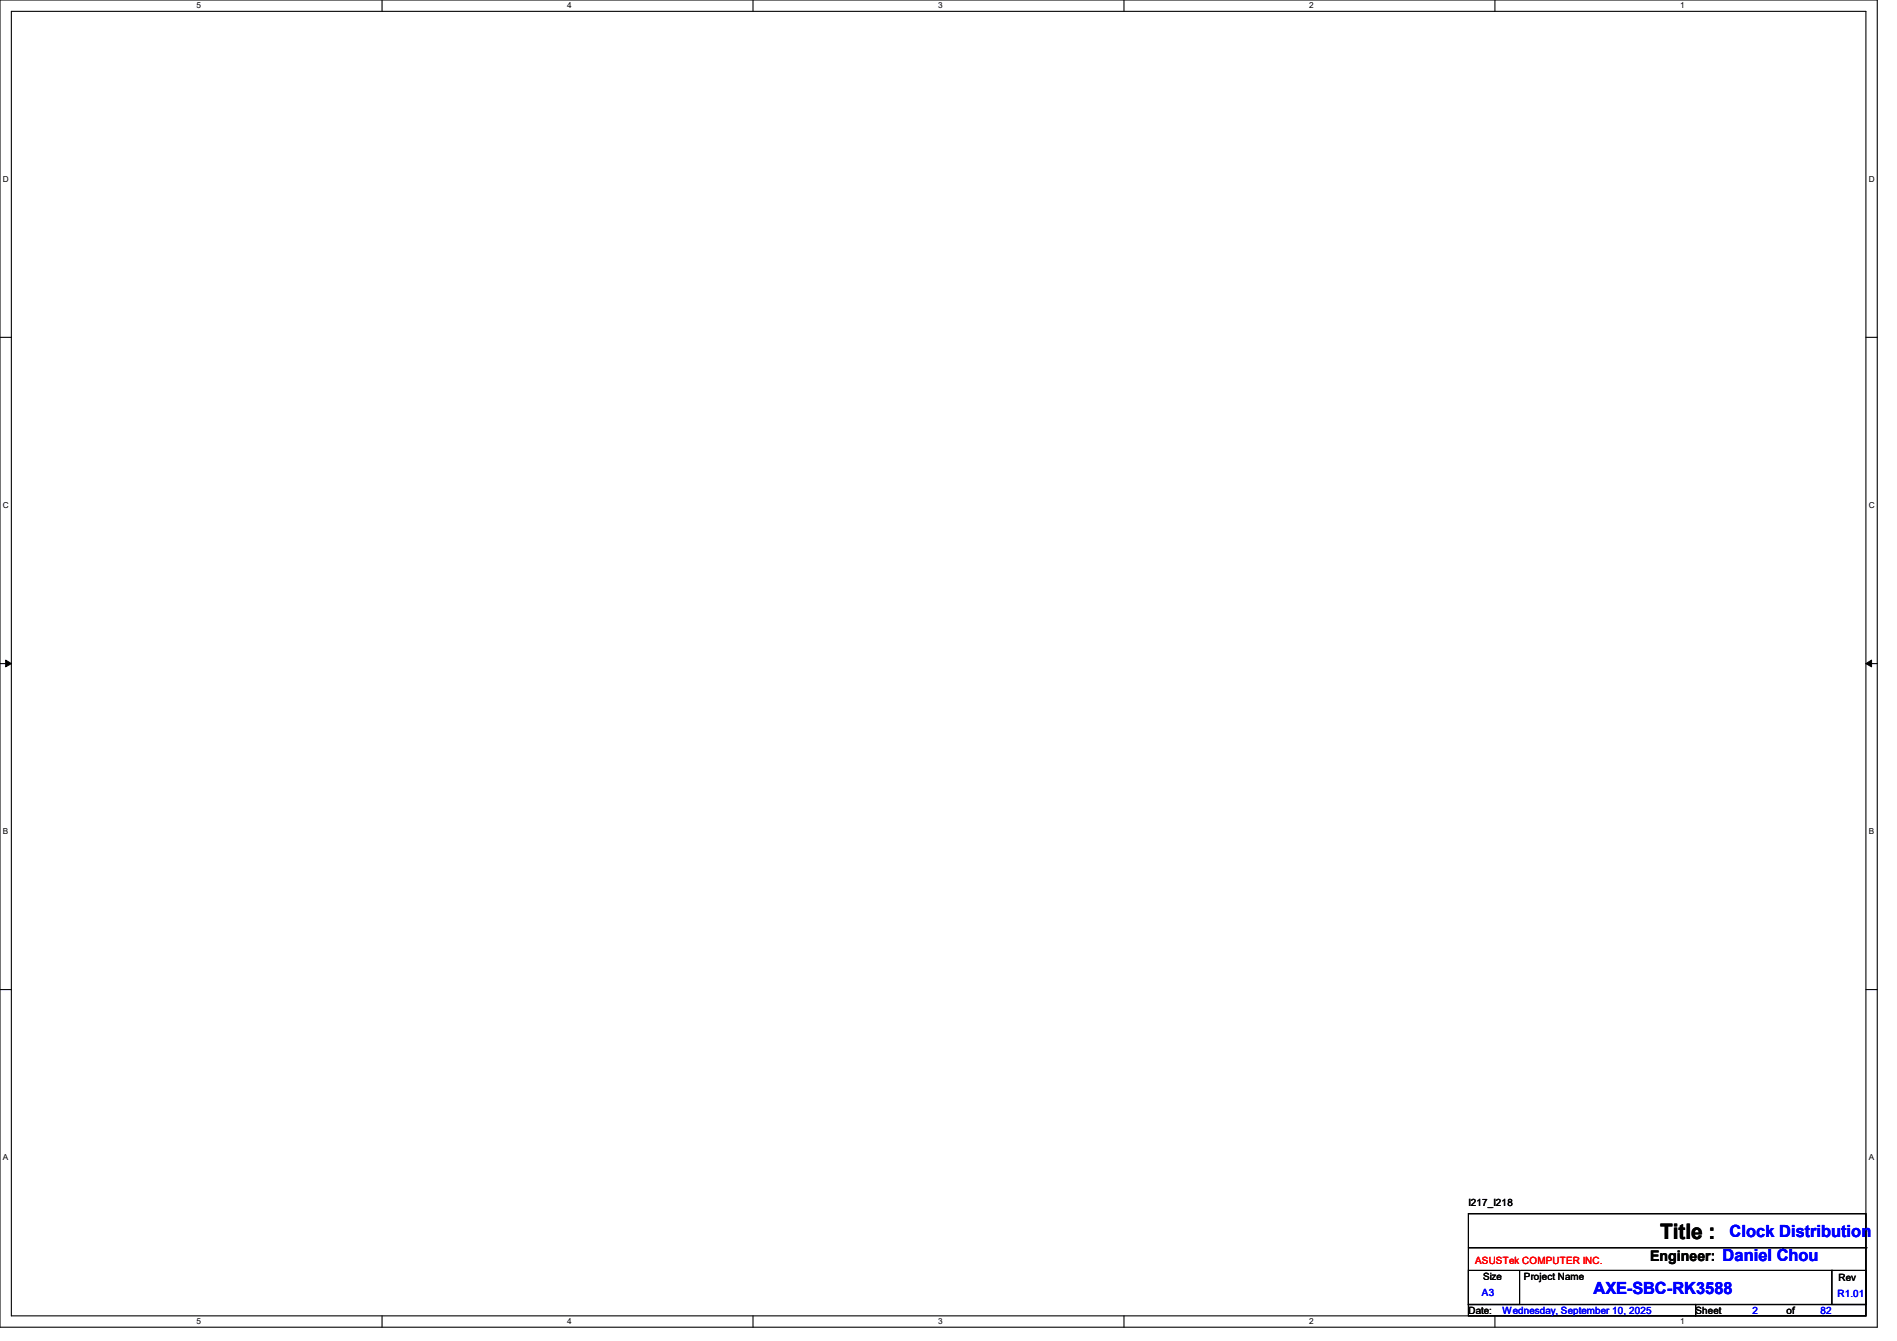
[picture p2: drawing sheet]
<svg xmlns="http://www.w3.org/2000/svg" width="297mm" height="210mm" viewBox="0 0 297 210" stroke-linecap="round" stroke-linejoin="round" font-family="sans-serif">
<defs><g id="words">
<text font-size="3.3" x="259.9" y="194.1">Title :</text>
<g font-size="2.6" fill="#00f">
<text x="269.7" y="197.4">Daniel Chou</text>
<text x="270.8" y="193.7">Clock Distribution</text>
<text x="249.5" y="202.6">AXE-SBC-RK3588</text>
</g>
<text font-size="2.3" x="258.4" y="197.5">Engineer:</text>
<g font-size="1.6">
<text x="229.9" y="188.8">I217_I218</text>
<text x="232.2" y="200.4">Size</text>
<text x="238.6" y="200.4">Project Name</text>
<text x="287.9" y="200.6">Rev</text>
<text x="229.9" y="205.7">Date:</text>
<text x="265.5" y="205.7">Sheet</text>
<text x="279.7" y="205.7">of</text>
</g>
<text font-size="1.6" fill="#f00" x="231" y="197.9">ASUSTek COMPUTER INC.</text>
<g font-size="1.6" fill="#00f">
<text x="232" y="202.9">A3</text>
<text x="287.7" y="203.1">R1.01</text>
<text x="235.2" y="205.7">Wednesday, September 10, 2025</text>
<text x="274.4" y="205.7">2</text>
<text x="285" y="205.7">82</text>
</g>
<g font-size="1.3">
<text x="30.8" y="1.3">5</text>
<text x="88.8" y="1.3">4</text>
<text x="146.9" y="1.3">3</text>
<text x="205" y="1.3">2</text>
<text x="263.1" y="1.3">1</text>
<text x=".5" y="28.4">D</text>
<text x="292.6" y="28.4">D</text>
<text x=".5" y="79.5">C</text>
<text x="292.6" y="79.5">C</text>
<text x=".5" y="130.6">B</text>
<text x="292.6" y="130.6">B</text>
<text x=".5" y="181.7">A</text>
<text x="292.6" y="181.7">A</text>
<text x="30.8" y="207.4">5</text>
<text x="88.8" y="207.4">4</text>
<text x="146.9" y="207.4">3</text>
<text x="205" y="207.4">2</text>
<text x="263.1" y="207.4">1</text>
</g>
</g></defs>
<path d="M0 0h293.9v207.9h-293.9zM1.8 1.8h290.3v204.3h-290.3z" fill="none" stroke="#000" stroke-width=".17"/>
<g fill="#fff">
<path d="M30.8 .2h.7v1.4h-.7z"/>
<path d="M30.8 206.2h.7v1.4h-.7z"/>
</g>
<path d="M59.8 0v1.8M59.8 206.1v1.8" fill="none" stroke="#000" stroke-width=".17"/>
<g fill="#fff">
<path d="M88.8 .2h.7v1.4h-.7z"/>
<path d="M88.8 206.2h.7v1.4h-.7z"/>
</g>
<path d="M117.9 0v1.8M117.9 206.1v1.8" fill="none" stroke="#000" stroke-width=".17"/>
<g fill="#fff">
<path d="M146.9 .2h.7v1.4h-.7z"/>
<path d="M146.9 206.2h.7v1.4h-.7z"/>
</g>
<path d="M176 0v1.8M176 206.1v1.8" fill="none" stroke="#000" stroke-width=".17"/>
<g fill="#fff">
<path d="M205 .2h.7v1.4h-.7z"/>
<path d="M205 206.2h.7v1.4h-.7z"/>
</g>
<path d="M234.1 0v1.8M234.1 206.1v1.8" fill="none" stroke="#000" stroke-width=".17"/>
<g fill="#fff">
<path d="M263.1 .2h.6v1.4h-.6z"/>
<path d="M263.1 206.2h.6v1.4h-.6z"/>
<path d="M.5 27.3h.9v1.4h-.9z"/>
<path d="M292.6 27.3h.9v1.4h-.9z"/>
<path d="M.5 78.4h.9v1.4h-.9z"/>
<path d="M292.6 78.4h.9v1.4h-.9z"/>
</g>
<path d="M0 52.8h1.8M292.1 52.8h1.8" fill="none" stroke="#000" stroke-width=".17"/>
<g fill="#fff">
<path d="M.5 129.5h.8v1.4h-.8z"/>
<path d="M292.6 129.5h.8v1.4h-.8z"/>
</g>
<path d="M0 103.9h1.8M292.1 103.9h1.8" fill="none" stroke="#000" stroke-width=".17"/>
<path d="M.9 103.4l.9 .5-.9 .5zM292.1 103.9l.9-.5v1z" fill="#000" stroke="#000" stroke-width=".16"/>
<g fill="#fff">
<path d="M.5 180.5h.8v1.4h-.8z"/>
<path d="M292.6 180.5h.8v1.4h-.8z"/>
</g>
<path d="M0 155h1.8M292.1 155h1.8M229.9 190.1h62.2v14.2h-62.2zM229.9 199h8v5.3h-8zM229.9 195.4h62.2M238.1 199h48.7M286.8 199h5.3v5.3h-5.3zM286.8 199h.1M292.1 195.4h.1M229.9 204.3h35.6v1.8h-35.6zM265.5 204.3h26.6v1.8h-26.6z" fill="none" stroke="#000" stroke-width=".17"/>
<use href="#words"/>
</svg>
